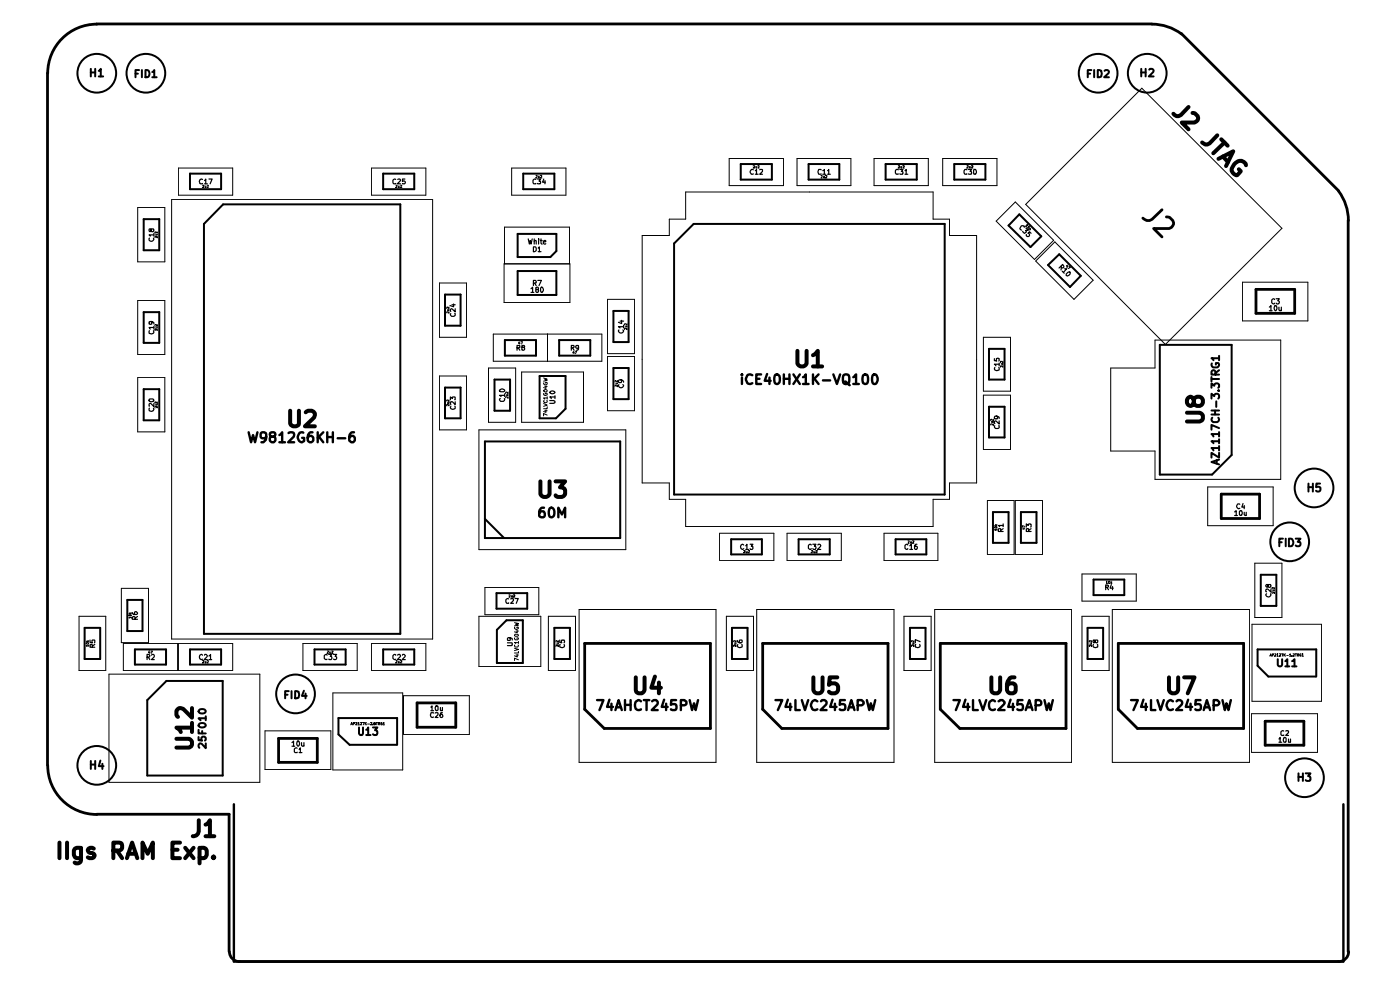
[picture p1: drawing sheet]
<svg xmlns="http://www.w3.org/2000/svg" width="297mm" height="210mm" viewBox="0 0 297 210" stroke-linecap="round" stroke-linejoin="round" font-family="sans-serif">
<g fill="none" stroke="#000" stroke-width=".59">
<path d="M10.1 15.5v146.8M20.5 5.1h223.8M20.5 5.1a10.4 10.4 0 0 0-10.4 10.4M244.4 5.1a10.4 10.4 0 0 1 6.2 2.1M250.6 7.1l33.4 33.4M246.5 44.5l-2.1 2a1.41 1.41 0 0 1-2-.2M247.4 46l.7 .1 .7 .7a1.1 1.1 0 0 1-.8 1.7h-3.3l1.8 1.8M284 40.5a10.4 10.4 0 0 1 2 6.3M286 46.7v155.1M266.4 61.4h8.3v5.1h-8.3zM259.1 104.8h8.1v5.2h-8.1zM124 136.5h26.7v18h-22.5l-4.2-4z"/>
<path d="M161.8 136.5h26.6v18h-22.5l-4.1-4zM199.5 136.5h26.6v18h-22.5l-4.1-4zM237.2 136.5h26.6v18h-22.5l-4.1-4zM59.1 156.6h8.2v5.1h-8.2zM88.5 149.1h8.2v5.2h-8.2zM268.4 153h8.2v5.1h-8.2zM10.1 162.4a10.4 10.4 0 0 0 10.4 10.4M20.5 172.7h28.1v29.1M48.7 201.9a2.08 2.08 0 0 0 2.1 2.1M50.7 204h233.3M286.1 201.9a2.08 2.08 0 0 1-2.1 2.1"/>
</g>
<g fill="none" stroke="#000" stroke-width=".42">
<path d="M19.3 15.4h.9M19.3 14.6v1.6M20.2 14.6v1.6M21 15l.4-.4v1.6M21 16.2h.9M28.7 15.6h.6M29.5 14.9h-.8v1.5M30.1 14.9v1.5M30.9 14.9a.77 .77 0 0 1 .8 .7 .77 .77 0 0 1-.8 .8zM32.3 15.3l.4-.4v1.5M32.3 16.4h.9M230.8 15.6h.5"/>
<path d="M231.5 14.9h-.7v1.5M232.1 14.9v1.5M232.9 14.9l.7 .1v1.2l-.4 .2h-.3zM234.3 15l.1-.1a.6 .6 0 0 1 .8 .2v.4l-1 .9h1M242.1 14.6v1.6M242.1 15.4h.9M243 14.6v1.6M243.8 14.8l.2-.2h.4l.3 .4-1 1.2h1M40.3 36.8h6.6v3.3h-6.6zM81.3 36.8h6.6v3.3h-6.6zM111 36.8h6.6v3.3h-6.6zM157.1 34.8h6.6v3.3h-6.6z"/>
<path d="M171.5 34.8h6.6v3.3h-6.6zM187.9 34.8h6.6v3.3h-6.6zM202.4 34.8h6.6v3.3h-6.6zM30.5 46.5h3.3v6.6h-3.3zM47.3 43.4h37.6v91.1h-41.6v-87zM109.8 49.6h8.2v3.7l-1.2 1.2h-7zM109.8 57.5h8.2v5.1h-8.2zM143 51.6l4.2-4.1h53.2v57.4h-57.4zM216.2 45.5l4.7 4.6-2.3 2.3-4.6-4.6zM222.3 56.2l2.4-2.3 4.6 4.6-2.3 2.4zM30.5 66.2h3.3v6.5h-3.3zM94.4 62.5h3.3v6.6h-3.3z"/>
<path d="M107.1 72.1h6.6v3.3h-6.6zM114.5 79.8h5.5v6.9l-2.1 2h-3.4zM118.6 72.1h6.6v3.3h-6.6zM130.1 66h3.3v6.6h-3.3zM130.1 78.1h3.3v6.6h-3.3zM209.8 74h3.3v6.5h-3.3zM246 73.2h15.3v23.3l-4.2 4.2h-11.1zM257 80v.9M257.1 77.1l-.1 .3 .3 .5h1.1a.53 .53 0 0 0 0-.9h-.5v.3M257.9 79.5l-.1-.8-.3-.2-.3 .1-.2 .3v.6h1.6M258.6 76h-1.6l.3 .1 .1 .3M258.6 75.5v.9"/>
<path d="M258.6 78.5l-.7 .6M30.5 82.6h3.3v6.6h-3.3zM94.4 82.2h3.3v6.5h-3.3zM102.9 93.6h28.7v20.5h-28.7zM104.9 80.5h3.3v6.6h-3.3zM209.8 86.3h3.3v6.5h-3.3zM257 84.5v-1l.6 .5 .2-.4h.6l.2 .3-.2 .6M257 82.3v-1l.6 .5v-.2a.6 .6 0 0 1 1 0v.5l-.2 .2M257 87.9h1.6M257 87.1h1.6M257 80.4h1.6M257.2 88.6l-.2 .4 .3 .5h1.1a.53 .53 0 0 0 0-.9"/>
<path d="M257.8 87.1v.8M258 85.1v1.2M258.1 97.6v.7M258.4 82.8h.2M258.6 97.5l-1.6 .5 1.6 .5M258.6 96.1v1l-1.6-1v1M258.6 95h-1.6l.4 .5M258.6 93.6h-1.6l.4 .4M258.6 92.1h-1.6l.4 .5M258.6 90.8l-1.6-.7v1M258.6 91.7v.9M258.6 93.2v.8"/>
<path d="M258.6 94.6v.9M102.9 110.1l4 4M155.1 114.4h6.5v3.2h-6.5zM169.4 114.4h6.6v3.2h-6.6zM190 114.4h6.5v3.2h-6.5zM210.7 108.6h3.3v6.5h-3.3zM216.6 108.6h3.3v6.5h-3.3zM271.4 115h.5M272.2 114.3h-.8v1.6M272.8 114.3v1.6M273.4 114.3h.5a.84 .84 0 0 1 .5 .9 .84 .84 0 0 1-1 .7zM274.9 114.3h1l-.6 .6 .5 .1v.7l-.3 .2-.6-.2"/>
<path d="M277.6 102.6v1.7M277.6 103.3h.9M278.5 102.6v1.7M280 102.6h-.7l-.1 .7h.8v.8l-.2 .2-.6-.2M18 133.2h3.3v6.6h-3.3zM27 127.3h3.2v6.6h-3.2zM28.6 137.8h6.6v3.2h-6.6zM40.3 137.8h6.6v3.2h-6.6zM66.7 137.8h6.6v3.2h-6.6zM81.3 137.8h6.6v3.2h-6.6zM105.3 125.8h6.5v3.3h-6.5zM105.4 133.6l2-2h3.5v9h-5.5z"/>
<path d="M117.6 133.2h3.3v6.6h-3.3zM155.3 133.2h3.3v6.6h-3.3zM193 133.2h3.3v6.6h-3.3zM230.7 133.2h3.3v6.6h-3.3zM232 122.9h6.5v3.3h-6.5zM267.5 121.9h3.3v6.6h-3.3zM271.1 139.8v1.2l.3 .4 .4-.1 .2-.3v-1.2M35.3 144.4h11.9v20.1h-16v-16zM42.1 156.3v.7l.8 .1-.2-.2v-.4l.3-.2h.4l.2 .2v.4l-.1 .2M42.1 154.8v.8h1.5M42.2 153.6a.84 .84 0 0 1 1.4 .4 .88 .88 0 0 1-1.5-.2zM42.2 150.7a.87 .87 0 0 1 1.4 .2 .84 .84 0 0 1-.7 .5 .84 .84 0 0 1-.8-.6z"/>
<path d="M42.9 155.1v.5M43.6 157.7v1l-.8-.9-.4-.1a.59 .59 0 0 0-.1 .9M43.6 152.4h-1.5l.4 .4M43.6 151.9v.9M60.5 147.4h.5M61.3 146.6h-.8v1.5M61.9 146.6v1.5M62.6 146.6l.8 .2v1.2l-.4 .1h-.4zM64.5 146.5l-.4 1.1h1M64.8 147.1v1M76.2 154.3v1.3l.2 .3 .5-.1 .1-1.5M77.7 154.8l.4-.5v1.6"/>
<path d="M77.7 155.9h.9M79.1 154.3h1l-.6 .6 .5 .1v.8l-.6 .1-.3-.2M84.2 158h-10l-2.4-2.2v-3.5h12.4v5.7M272.7 140.3l.4-.5v1.6M272.7 141.4h.8M274.1 140.3l.5-.5v1.6M274.1 141.4h.9M279.1 143.5h-10l-2.3-2.3v-3.4h12.4v5.7M19.3 161.4v1.7M19.3 162.2h.9M20.2 161.4v1.7M21.3 161.3l-.3 1.2h1"/>
<path d="M21.7 162v1.1M275.5 164v1.7M275.5 164.8h.9M276.4 164v1.7M277 164h1l-.5 .6 .4 .1v.9l-.7 .1-.2-.2"/>
<circle cx="20.5" cy="15.5" r="4.1"/>
<circle cx="30.9" cy="15.5" r="4.1"/>
<circle cx="233" cy="15.5" r="4.1"/>
<circle cx="243.4" cy="15.5" r="4.1"/>
<circle cx="273.6" cy="114.9" r="4.1"/>
<circle cx="278.8" cy="103.5" r="4.1"/>
<circle cx="62.7" cy="147.2" r="4.1"/>
<circle cx="20.5" cy="162.4" r="4.1"/>
<circle cx="276.7" cy="165" r="4.1"/>
</g>
<g fill="none" stroke="#000" stroke-width=".21">
<path d="M242.2 18.7l29.8 29.7-24.8 24.7-29.6-29.7zM37.8 35.6h11.6v5.8h-11.6zM42.9 39.3h.4l-.4 .5h.4M43.5 39.5v.3l.2-.1M43.7 39.5v.3M43.9 39.3h.3l-.3 .5h.3M78.8 35.6h11.5v5.8h-11.5zM84 39.3h.2v.2l-.3 .3h.3M84.5 39.5v.2h.2M84.7 39.5v.3M84.9 39.3l.4 .1-.4 .4h.4M108.5 35.6h11.6v5.8h-11.6z"/>
<path d="M113.7 37.3l.2-.1 .1 .2-.4 .4h.4M114.2 37.3v.4h.2M114.4 37.3v.5M114.6 37.3l.2-.1 .2 .1-.4 .5h.4M154.7 33.6h11.5v5.8h-11.5zM159.8 35.2h.3l-.3 .4h.3M160.4 35.3v.3h.1v-.3M160.8 35.2l.2-.1v.3l-.2 .2h.2M169.1 33.6h11.4v5.8h-11.4zM174.2 37.3h.2l-.2 .5h.2M174.7 37.3v.4h.2M174.9 37.3v.5"/>
<path d="M175.1 37.3h.3l-.3 .5h.3M185.4 33.6h11.5v5.8h-11.5zM190.6 35.2l.2-.1v.3l-.3 .2h.3M191.1 35.3v.3h.2v-.3M191.5 35.2h.4l-.4 .4h.4M200 33.6h11.5v5.8h-11.5zM205.1 35.2l.3-.1v.3l-.3 .2h.3M205.7 35.3v.3h.1v-.3M206.1 35.2h.3l-.3 .4h.3M29.2 44h5.8v11.5h-5.8zM33 49.7h.4v.2h-.4M33.4 50.1v.4l-.3-.4-.2 .1v.2"/>
<path d="M33.4 49.2v.2l-.3-.2h-.2v.2M36.4 42.3h55.4v93.3h-55.4zM106.9 56h14v8.2h-14zM107 56v-7.8h13.8v7.8M145.5 40.7h52.5v5.8h3.4v3.5h5.8v52.4h-5.8v3.5h-3.4v5.8h-52.5v-5.8h-3.5v-3.5h-5.8v-52.4h5.8v-3.5h3.5zM215.4 42.8l8.1 8.2-4 4-8.2-8.1zM217.5 47.9l.3 .3M217.8 47.7h.2l-.3 .4M218.3 48.7l.2 .1 .1-.3-.1-.1-.4 .4M218.4 48.2l-.1-.3-.2 .2 .2 .2-.1 .1-.3-.1M219.7 55.4l4.1-4.1 8.1 8.1-4.1 4.1zM226.6 56.2l-.4 .2 .3 .2"/>
<path d="M226.6 56.5l-.3 .2M226.8 56.5l.3 .2-.5 .3M263.6 59.9h13.9v8.2h-13.9zM29.2 63.8h5.8v11.4h-5.8zM33 69.3h.4l-.1 .3h-.3M33.4 69.8v.3l-.4-.3-.1 .1v.2M33.4 68.8v.4l-.3-.4-.2 .1v.3M93.2 60h5.8v11.5h-5.8zM93.2 79.8h5.8v11.4h-5.8zM94.9 65.7h.4v.2h-.4M95.3 66.1v.4l-.3-.4-.3 .1 .1 .2M95.3 65.1v.3l-.5-.3v.3"/>
<path d="M103.6 78.1h5.8v11.5h-5.8zM104.6 70.9h23.1v5.7h-23.1zM110.2 72.5l-.2 .3h.3M110.2 72.6v.4M110.5 72.5h.3l-.1 .5M110.7 78.9h13.1v10.7h-13.1zM116.2 70.9v5.7M121.7 74.5l-.2 .3h.3M121.8 74.7v.3M122 74.5h.3l-.2 .5M128.9 75.6h5.7v11.5h-5.7zM128.9 63.5h5.7v11.5h-5.7z"/>
<path d="M132.7 69.2h.3M132.9 69.2l.1 .1h-.3M133 69.6v.3l-.3-.3h-.2v.3M133 68.7v.2l-.3-.2h-.2v.2M208.6 71.5h5.8v11.5h-5.8zM212.4 77.1h.4M212.7 77.1l.1 .2-.4 .1M212.8 77.6v.3l-.5-.3v.3M212.8 76.6v.4l-.4-.4h-.1v.4M235.6 78.1h9.4v-6h26.7v29.6h-26.7v-6h-9.4zM29.2 80.1h5.8v11.5h-5.8zM33 85.8h.4v.1h-.4"/>
<path d="M33.4 86.2v.3l-.3-.3-.2 .1v.2M33.4 85.3v.3l-.3-.3h-.2v.2M94.9 85.3h.4l-.1 .3h-.3M95.3 85.8v.3l-.5-.3v.3M95.3 84.8v.4l-.3-.4-.3 .1 .1 .2M101.6 91.2h31.2v25.4h-31.2zM107.4 83.7h.4M107.7 83.7l.1 .2h-.4M107.8 84.2v.3l-.3-.3h-.2v.2M107.8 83.1v.4l-.4-.4-.1 .1v.3M115.3 85.6l.8 .3-.8 .3M115.3 80.2l.8 .2-.5 .1 .5 .2-.8 .2"/>
<path d="M115.4 84.9a.34 .34 0 0 0 .1 .4 .34 .34 0 0 0 .4 0h.2l-.1-.4M115.4 83.5h-.1a.42 .42 0 0 0 .3 .4 .42 .42 0 0 0 .5-.2l-.1-.3h-.3v.2M115.4 82.7l.4-.1 .3 .2a.35 .35 0 0 1-.4 .4 .35 .35 0 0 1-.3-.5zM115.4 81.2l-.1 .2 .2 .2h.4l.2-.1-.1-.4h-.3v.2M115.6 87.1h.5M115.6 82h.5M115.8 87v.5l-.5-.2M115.8 81.9v.5l-.5-.2M116.1 88.1l-.8-.4v.5M116.1 86.3v.4h-.8M116.1 84.4h-.8l.3 .3M116.1 84.2v.5"/>
<path d="M130.6 81.3h.4M130.9 81.3v.2h-.3M131 81.7v.3l-.4-.3h-.1v.3M131 80.7v.3l-.4-.3-.1 .3M208.6 83.8h5.8v11.5h-5.8zM210.3 89.4h.4M210.7 89.4v.3h-.4M210.7 89.9v.4l-.3-.4-.3 .1 .1 .2M210.7 88.9v.3l-.4-.3-.2 .1 .1 .2M152.7 113.1h11.5v5.8h-11.5zM157.7 116.8h.4l-.4 .5h.4M158.2 116.9v.3h.3"/>
<path d="M158.5 116.9v.4M158.8 116.8h.2v.1l-.3 .4h.3M167 113.1h11.5v5.8h-11.5zM172.1 116.8h.3v.1l-.4 .4h.4M172.6 116.9v.4l.3-.1M172.9 116.9v.4M173.1 116.8h.3l-.3 .5h.3M187.5 113.1h11.5v5.8h-11.5zM192.6 114.7h.3l-.3 .5h.3M193.1 114.9v.2h.3M193.4 114.9v.3M193.5 114.7h.4l-.4 .5h.4"/>
<path d="M209.5 106.2h5.6v11.4h-5.6zM211 111.8l.3-.1 .2 .2-.4 .1zM211 111.5h.5M211.2 111.3l.1 .2M211.5 112.4h-.5l.2 .1M211.5 112.2v.3M211.5 111.3l-.2 .1M215.4 106.2h5.8v11.4h-5.8zM217.1 112h.3M217.3 112v.3l-.4-.1M217.4 111.7l-.5-.2v.3M256.2 103.3h13.9v8.2h-13.9z"/>
<path d="M266.2 119.5h5.8v11.5h-5.8zM16.8 130.7h5.6v11.5h-5.6zM18.3 136.4l.4-.1 .1 .3-.3 .1zM18.3 136.1h.5M18.5 135.9l.1 .2 .2-.2M18.8 137h-.5l.2 .1M18.8 136.8v.3M25.7 124.8h5.8v11.5h-5.8zM26.2 136.5h11.5v5.7h-11.5zM27.3 130.4h.5l.1 .2h-.6zM27.3 130.1h.6M27.5 130l.2 .1"/>
<path d="M27.9 131h-.6l.1 .2M27.9 130.9v.3M27.9 130l-.3 .1M31.7 138l-.2 .4h.3M31.8 138.3v.3M32 138.1h.3l-.2 .5M37.8 136.5h11.6v5.7h-11.6zM64.3 136.5h11.5v5.7h-11.5zM69.4 138.1h.3v.2l-.4 .3h.4M69.9 138.3v.3l.3-.1M70.2 138.3v.3M70.4 138.1l.3 .1-.3 .4h.3"/>
<path d="M78.8 136.5h11.5v5.7h-11.5zM101.6 130.7h13.1v10.7h-13.1zM102.9 124.6h11.4v5.8h-11.4zM108 126.2h.2l-.2 .5h.2M108.5 126.3v.4h.2v-.4M108.9 126.2h.3l-.3 .5h.3M109.1 137.5l.9 .3-.9 .2M109.1 134.7l.2-.2h.5l.2 .3-.2 .2h-.5zM109.1 132.1l.9 .2-.6 .1 .6 .2-.9 .2M109.2 136.8l-.1 .2 .2 .2h.5l.2-.2-.1-.2M109.2 135.3l-.1 .2 .2 .2h.5l.2-.3h-.4M109.2 133a.39 .39 0 0 0 .2 .4 .39 .39 0 0 0 .4 0l.2-.1-.1-.3h-.3v.2"/>
<path d="M109.5 138.9h.5M109.5 133.9h.5M109.7 138.9v.5l-.6-.3M109.7 133.8v.4l-.6-.2M110 140l-.9-.4v.5M110 138.2v.3h-.9M110 136.3h-.9l.3 .2M110 136.1v.4M116.3 130.7h5.8v11.5h-5.8zM118.1 136.4h.4M118.4 136.4l.1 .2-.4 .1M118.5 136.8v.4l-.6-.4v.4"/>
<path d="M118.5 135.9v.3l-.4-.3h-.2v.2M122.9 129.3h29v32.4h-29zM154.1 130.7h5.8v11.5h-5.8zM155.8 136.4h.3v.3h-.3M156.1 136.8v.4l-.2-.4-.3 .1 .1 .3M156.1 135.9v.3l-.2-.3-.3 .1 .1 .1M160.5 129.3h29.2v32.4h-29.2zM191.8 130.7h5.7v11.5h-5.7zM193.5 136.4h.4M193.8 136.4l.1 .2-.4 .1M193.9 136.8v.4l-.4-.4h-.1v.4M193.9 135.9v.3l-.4-.3h-.1v.2"/>
<path d="M198.3 129.3h29v32.4h-29zM229.5 130.7h5.8v11.5h-5.8zM229.5 121.8h11.5v5.7h-11.5zM231.2 136.4h.4v.3h-.4M231.6 136.8v.4l-.3-.4-.2 .1v.3M231.6 135.9v.3l-.3-.3-.2 .1v.1M234.7 123.4l.1-.1v.5M234.7 123.8h.3M235.3 123.3l.2 .1v.3l-.3 .1-.1-.3zM235.7 123.3v.5M235.7 123.6l.2 .2M235.9 123.4l-.2 .3"/>
<path d="M236 129.3h29.1v32.4h-29.1zM265.6 132.4h14.7v16.4h-14.7zM269.4 139.2l.2-.5 .1 .5M269.4 139h.3M269.9 138.9h.3v-.2h-.3v.5M270 125.1h.3v.2h-.3M270.3 125.6v.3l-.2-.3h-.3l.1 .3M270.3 124.6v.3l-.2-.3h-.3l.1 .3M270.4 138.7h.3v.2l-.4 .3h.4M270.9 138.9l.1-.2v.5M270.9 139.2h.3M271.4 138.7h.3v.2l-.3 .3h.3"/>
<path d="M271.9 138.7h.3l-.2 .5M272.4 138.7v.5M272.5 138.9l.2 .3M272.7 138.7l-.3 .2M273 139h.3M273.6 138.9l.1-.2v.5M273.6 139.2h.2M274.1 139.1v.1M274.3 138.7h.3v.2l-.4 .3h.4M274.7 138.7h.4M274.9 138.7v.5M275.3 138.9h.2v-.2h-.2v.5"/>
<path d="M275.3 138.9l.2 .3M276 138.7l-.3 .2 .3 .3-.1-.3M276.3 138.9l.1-.2v.5M276.3 139.2h.2M23.1 143h32v22.9h-32zM42.9 140.1h.4l-.4 .5h.4M43.5 140.3v.3l.2-.1M43.7 140.3v.3M43.9 140.1h.3l-.3 .5h.3M56.2 155h14v8.2h-14zM70.6 147h14.8v16.3h-14.8zM74.4 153.8l.2-.6 .2 .6"/>
<path d="M74.5 153.6h.3M74.9 153.5h.3l.1-.3h-.4v.6M75.4 153.2l.4 .1-.4 .5h.4M75.9 153.4l.2-.2v.6M75.9 153.8h.4M76.5 153.2h.2l-.2 .6h.2M76.9 153.2h.4l-.3 .6M77.5 153.2v.6M77.6 153.4l.1 .4M77.7 153.2l-.2 .3M78 153.6h.4M78.6 153.2h.3l-.3 .6h.3"/>
<path d="M79.1 153.7v.1M79.6 153.2h-.3v.3l.3-.1 .1 .3h-.4M79.8 153.2h.3M79.9 153.2v.6M80.3 153.5h.2v-.3h-.2v.6M80.4 153.5l.1 .3M81 153.2l-.2 .1 .1 .5 .2-.1v-.2h-.2M81.3 153.4l.2-.2v.6M81.3 153.8h.2M84 140.1h.2v.2l-.3 .3h.3M84.5 140.3v.3l.2-.1M84.7 140.3v.3"/>
<path d="M84.9 140.1l.4 .1-.4 .4h.4M85.6 147.6h14v8.2h-14zM265.5 151.4h14v8.2h-14z"/>
</g>
<g fill="none" stroke="#000" stroke-width=".85">
<path d="M252.1 22.7l-1.6 1.7a1.03 1.03 0 0 1-1.6-.3M253 24h.5l.6 .6a.97 .97 0 0 1-.7 1.4h-2.7l1.4 1.4M258.2 28.7l-1.6 1.7a1.1 1.1 0 0 1-1.6-.2M258.5 33.7l3.1-1.6-1.5 3.1M259.1 29.6l1.3 1.3M259.4 33.2l1.1 1.2M259.8 30.2l-2.4 2.3M264.3 35.1a1.35 1.35 0 0 0-1.2-1 1.35 1.35 0 0 0-1.3 .8 1.27 1.27 0 0 0 0 2l.7 .3 .7-.9-.4-.4M169.2 74.4v2.7a1.06 1.06 0 0 0 .9 .7 1.06 1.06 0 0 0 1-.7v-2.7M172.5 75.4l1-1v3.3M172.5 77.7h1.9M61.6 87.1v2.7l.1 .4a1.18 1.18 0 0 0 1.6 0l.1-3.1"/>
<path d="M64.9 87.5l.5-.4h.7a.92 .92 0 0 1 .5 1.5l-1.9 1.8h2.1M251.8 87.5h2.7l.7 .6v.7l-.2 .4-.5 .2h-2.7M253.2 84.8a1.02 1.02 0 0 1 1.6-.5 1.02 1.02 0 0 1 0 1.7 1.02 1.02 0 0 1-1.6-.6v-.6l-.2-.5a.72 .72 0 0 0-.8-.1 .72 .72 0 0 0-.4 .6v.6a.77 .77 0 0 0 1.2 .5l.2-.5M114.6 102.1v2.7a1.06 1.06 0 0 0 1 .7 1.06 1.06 0 0 0 1-.7v-2.7M117.9 102.1h2l-1.1 1.3h.4l.5 .2 .2 .4v.8l-.2 .3-.5 .3h-.9l-.4-.3M37.4 156.7h2.7l.6 .6v.7l-.1 .3-.5 .3h-2.7M40.7 154.3h-3.3l.4 .3 .6 .7M40.7 150.2v2l-1.8-1.8-.5-.2a.95 .95 0 0 0-1 .6v.8l.4 .5M40.7 153.3v2M134.9 143.7v2.7l.1 .3 .5 .4h.6l.6-.7v-2.7M138.9 143.5l-.7 2.4h2M139.8 144.8v2.3"/>
<path d="M172.6 143.7v2.7l.1 .3a1.02 1.02 0 0 0 1.8-.3v-2.7M177.6 143.7h-1.6l-.1 1.6 .5-.3h.7l.4 .1 .3 .5v.8l-.2 .3-.5 .4h-.7l-.5-.4M210.3 143.7v2.7l.1 .3 .5 .4h.7l.6-.7v-2.7M215.2 143.7h-.7a2.27 2.27 0 0 0-.5 3.2l.2 .2h.7l.3-.2a1.45 1.45 0 0 0 0-1.8l-.3-.1h-.7l-.6 .6M248 143.7v2.7l.2 .3a1.02 1.02 0 0 0 1.7-.3v-2.7M251.2 143.7h2.2l-1.4 3.4M12.6 178.7v3.3M14.2 178.7v3.3M17.2 179.8l-.1 3a.89 .89 0 0 1-1.3 .2M38.2 178.7h-1.6v3.3h1.6M39.3 179.8l1.8 2.2M41.1 179.8l-1.8 2.2"/>
<path d="M42.2 174v2.4a1.12 1.12 0 0 1-1.3 1M42.3 179.8v3.3M43.6 174.9l.3-.1 .6-.8v3.4M43.6 177.4h1.9M17.2 180l-.3-.2h-.6l-.4 .2-.2 .4v1l.2 .5 .4 .1h.6l.3-.1M19.9 180a.76 .76 0 0 0-1.3 .4l.2 .4 .8 .1 .5 .5-.2 .5-.3 .1-1-.1M24 180.4h1.3l.4-.1a.9 .9 0 0 0-.4-1.6h-1.3v3.3M24.8 180.4l1.1 1.6M26.9 182l1.1-3.3 1.1 3.3M27.2 181.1h1.6M30.2 182v-3.3l1.1 2.4 1.1-2.4v3.3M36.6 180.3h1.1"/>
<path d="M42.3 180l.3-.2h.7l.3 .2 .3 .4v1l-.3 .5-.3 .1h-.7l-.3-.1M45.3 181.7l.2 .2-.2 .1-.2-.1 .2-.2v.3"/>
</g>
<g fill="none" stroke="#000" stroke-width=".25">
<path d="M43 38.1a.46 .46 0 0 0-.6 .1 .46 .46 0 0 0 0 .5l.1 .3 .5-.1M43.4 38.3l.2-.3v1M43.4 39h.6M44.3 38h.7l-.4 1M83.9 38.1l-.2-.1-.3 .2v.7h.5M84.4 38.1l.4-.1 .2 .3-.7 .7h.7M85.9 38h-.5v.5l.4-.1 .2 .4-.2 .2-.4-.1M113.7 38.1l-.3-.1-.3 .2 .1 .7h.5M114 38h.7l-.4 .4h.3l.1 .2-.1 .4-.6-.1M115.4 38l-.3 .7h.6M115.6 38.3v.7M159.8 36l-.1-.1a.55 .55 0 0 0-.6 .4 .55 .55 0 0 0 .3 .7l.4-.1"/>
<path d="M160.2 36.2l.3-.3v1.1M160.2 37h.6M161.2 36h.6v.4l-.6 .6h.6M174.2 36l-.5-.1-.2 .5 .2 .6 .5-.1M174.5 36.2l.4-.3v1.1M174.5 37h.6M175.6 36.2l.2-.3v1.1M175.6 37h.6M190.5 36l-.4-.1-.1 .3v.5l.1 .3 .4-.1M190.9 35.9h.7l-.4 .5h.3l.1 .1-.1 .5-.6-.1M192 36.2l.2-.3v1.1M192 37h.6"/>
<path d="M205.1 36l-.4-.1-.2 .3v.5l.2 .3 .4-.1M205.4 35.9h.7l-.3 .5h.2l.1 .1-.1 .5-.6-.1M206.6 35.9a.51 .51 0 0 1 .5 .6 .51 .51 0 0 1-.5 .5zM31.7 50.5l-.1 .4a.51 .51 0 0 0 .7 .3 .51 .51 0 0 0 .3-.7M32 48.7l.1-.1h.5v.1v.4l-.4 .1-.2-.6h-.4v.4l.2 .2 .2-.3M32.6 49.8h-1l.3 .3M32.6 49.5v.6M112.1 50.7l.2 1.1 .2-.8 .2 .8 .2-1.1M113.2 52.4h.4l.2 .2v.5l-.4 .3h-.2zM113.3 51.2l.2-.2 .3 .1v.7M113.3 50.7v1.1M114.1 59.5h.8l-.6 1.1"/>
<path d="M114.2 52.6l.2-.2v1M114.2 53.4h.6M114.3 50.7v.1M114.3 51v.8M114.6 51h.4M114.8 50.7v.9l.2 .2M115.3 51.4l.5-.1-.1-.3-.4 .2v.4l.1 .2 .4-.1M217.3 48.2v-.2h-.7l-.2 .6 .3 .2M217.6 48.4l.5 .4-.5 .1 .1 .1v.2l-.3 .3-.4-.4M218.7 49.5l-.3-.3-.3 .3 .3 .2v.3l-.2 .2h-.3l-.2-.5M225 56.5l.4 .4 .3-.2-.3-.6-.7 .8M225.2 56.7l-.1 .6"/>
<path d="M225.3 57.5l.5 .5M225.9 57h.4l-.7 .8M226.2 58.1l.3-.3 .5-.1a.45 .45 0 0 1-.2 .7l-.4 .1h-.2zM31.7 70.1l-.1 .6a.54 .54 0 0 0 .7 .1 .54 .54 0 0 0 .3-.7M32 68.2l.2 .1v.4l-.2 .1-.4-.1v-.4a.75 .75 0 0 1 1 .2v.2M32.6 69.5h-1l.3 .3M32.6 69.2v.6M95.6 66.5l-.1 .3 .3 .3h.5l.3-.2-.1-.4M95.9 64.6h.7M96.2 64.5v.6l-.7-.3M96.6 65.5v.7l-.8-.7-.3 .2 .1 .4M109.7 73.8l.6-.1v-.3l-.6-.1v1"/>
<path d="M109.9 73.8l.4 .5M110.9 73.7l-.2-.1v-.2l.5-.1 .1 .2-.6 .3v.4l.2 .1 .4-.2-.1-.4h-.2M112.7 61.3l.3-.4v1.1M112.7 62h.5M113.2 60.1l.6-.1v-.4l-.2-.1h-.4v1.1M113.4 60.1l.4 .5M113.8 61.4l-.1-.4 .4-.1 .2 .3-.1 .1-.5 .2v.4l.1 .1h.3l.2-.2-.2-.4M114.9 60.9a.63 .63 0 0 1 .1 1.1l-.3-.2v-.6zM121.2 73.8l.5-.1v-.4h-.5v1M121.5 73.8l.3 .5M122.7 73.7l-.1 .2h-.3l-.2-.4 .2-.2 .4 .1v.6l-.4 .3M131.3 70a.52 .52 0 0 0 .4 .7 .52 .52 0 0 0 .6-.6l-.2-.1"/>
<path d="M131.5 68.1h.8M131.9 67.9v.7l-.7-.2M132.3 69.3h-1.1l.3 .3M132.3 69v.6M210.9 76.1v.4l.6 .1-.1-.5h.6l-.1 .5M211 77.9a.45 .45 0 0 0 .1 .6 .45 .45 0 0 0 .6 0l.3-.1-.1-.5M212 77.3h-1.1l.4 .3M212 77v.6M269.3 65.2l.3-.4v1.1M269.3 65.9h.6M270.4 63.5l-.3-.1-.3 .2v.6l.3 .3 .3-.2M270.4 64.9l.2-.1a.61 .61 0 0 1 .3 .6 .61 .61 0 0 1-.3 .5l-.3-.4z"/>
<path d="M270.7 63.4h.7l-.3 .4 .3 .2-.1 .4-.4 .1-.2-.2M271.3 65.2v.5l.2 .2 .3-.2M271.8 65.2v.7M31.6 84.7l.8-.1 .2 .3a.58 .58 0 0 1-1 .1zM31.7 86.6l-.1 .4a.51 .51 0 0 0 .7 .2 .51 .51 0 0 0 .3-.6M32.6 85.6v.6l-.7-.6-.3 .1 .1 .5M95.5 84.8v-.6l.5 .3 .1-.3h.4v.6M95.6 86.2a.49 .49 0 0 0 .2 .6 .49 .49 0 0 0 .6-.1h.2l-.1-.5M96.6 85.2v.6l-.6-.6h-.4v.6M106 82.8a.63 .63 0 0 1 1.1 .1l-.3 .2h-.6zM106.1 84.5l-.1 .3 .2 .3h.6l.3-.3-.1-.3M107.1 83.9h-1.1l.3 .2"/>
<path d="M107.1 83.5v.6M116.6 85h.9l.2 .1v.3l-.2 .2h-.9M116.6 83.2a.64 .64 0 0 1 1.1 .1 .64 .64 0 0 1-1.1-.1zM117.7 84.2h-1.1l.4 .3M117.7 83.9v.6M131.3 81.6a.52 .52 0 0 0 .4 .7 .52 .52 0 0 0 .6-.6l-.2-.1M131.7 80.6l.2 .2-.1 .4h-.5v-.6a.68 .68 0 0 1 1 .5M211 90.3l-.1 .3 .3 .3 .7-.1v-.5M211.4 88.3l.2 .2-.1 .4h-.5v-.5a.73 .73 0 0 1 1 .1v.3M212 89.3v.7l-.7-.7-.4 .2 .1 .4M157.8 115.6l-.3-.2a.52 .52 0 0 0-.4 .6 .52 .52 0 0 0 .6 .5l.1-.1M158.2 115.8l.3-.4v1.1"/>
<path d="M158.2 116.5h.6M159.1 115.4h.6l-.3 .5 .3 .1v.4l-.1 .1h-.4l-.1-.1M172.1 115.6l-.3-.2-.3 .3v.6l.3 .2 .3-.1M172.4 115.4h.7l-.3 .5 .3 .1-.1 .5h-.4l-.2-.1M173.5 115.6l.1-.2h.3l.2 .4-.7 .7h.7M192.6 115.6l-.3-.2-.3 .3v.6l.3 .2 .3-.1M193 115.8l.3-.4v1.1M193 116.5h.6M194.5 115.4h-.2l-.3 .3v.7l.4 .1 .2-.5-.2-.1-.4 .1M212.3 112.7v-.5l-.4-.1-.1 .6h1M212.8 111.5h-1l.2 .2M212.8 112.1l-.5 .4"/>
<path d="M212.8 111.1v.6M217.7 111.8v-.7l.4 .4v-.3l.2-.1 .4 .1v.6M218.2 112.7v-.5l-.4-.1-.1 .6h1M218.7 112.1l-.5 .4M261.9 108.6l.4-.3v1M261.9 109.3h.6M262.9 108.5l.2-.2a.52 .52 0 0 1 .5 .5 .52 .52 0 0 1-.4 .5l-.3-.1zM263 107l-.4-.1-.3 .4 .4 .6 .3-.1M263.7 106.8l-.3 .8h.6M264 108.7v.5l.1 .1h.3M264 107.2v.7M264.4 108.7v.6"/>
<path d="M19.1 135.8v.5l.5 .1-.1-.6h.5v.6M19.6 137.3v-.5h-.5v.5h1M20.1 136.7l-.5 .3M28.1 129.9l.2 .4h.7l.2-.3-.3-.2h-.2l-.2 .2 .2 .3M28.7 131.4l-.1-.5-.3-.1-.2 .1v.5h1.1M29.2 130.8l-.5 .3M31.2 139.4l.5-.1v-.4l-.5-.1v1.1M31.5 139.4l.3 .5M32.1 139l.2-.2 .4 .2v.3l-.6 .6h.6M43 139l-.2-.2a.52 .52 0 0 0-.5 .6 .52 .52 0 0 0 .7 .4M43.4 139l.1-.2h.2l.3 .4-.7 .7h.7M44.3 139.2l.4-.4v1.1"/>
<path d="M44.3 139.9h.6M69.4 139l-.3-.2-.3 .3v.6l.3 .2 .3-.1M69.7 138.8h.7l-.3 .4 .3 .2-.1 .4h-.6M70.7 138.8h.7l-.3 .4 .3 .2-.1 .4h-.6M83.9 139l-.2-.2-.3 .3v.6l.3 .2 .2-.1M84.4 139l.4-.2 .2 .4-.7 .7h.7M85.4 139l.1-.2h.2l.3 .4-.7 .7h.7M107.7 136.4h1v.5l-1 .1M107.9 127h-.2l-.4 .2v.5l.2 .3 .4-.1M108.1 135.3l.1 .1v.4h-.5v-.4a.7 .7 0 0 1 1 .1v.3M108.3 127h.6v.4l-.6 .6h.6M109.3 127h.6l-.4 1"/>
<path d="M118.7 135.8v.5l.5 .1v-.6h.5v.6M118.8 136.7l-.1 .5a.54 .54 0 0 0 .7 .1 .54 .54 0 0 0 .3-.6M156.4 135.8l.1 .4 .8 .2 .1-.2v-.4h-.6v.4l.2 .2M156.5 136.7a.45 .45 0 0 0 .1 .6 .45 .45 0 0 0 .6 0l.2-.1v-.5M194.3 136.7l-.1 .5a.54 .54 0 0 0 .7 .1 .54 .54 0 0 0 .2-.6M195.2 136.1l-1-.4v.7M231.9 136.7a.45 .45 0 0 0 .1 .6 .45 .45 0 0 0 .6 0l.3-.1-.1-.5M232.3 135.9l.2-.1h.4v.4l-.4 .2-.2-.3v-.3h-.4v.3l.1 .3 .3-.3M234.6 124.6h.4l.2-.3-.6-.2v1M234.8 124.6l.4 .5M235.8 124l-.3 .8h.7M236 124.4v.7"/>
<path d="M268.7 125.9l-.2 .2a.52 .52 0 0 0 .6 .5 .52 .52 0 0 0 .4-.7M269 124.2l.1-.2h.4l.1 .2-.2 .4-.4-.2-.1-.4-.4 .2 .3 .4 .2-.3M269.6 124.9v.7l-.7-.7-.4 .3v.2l.2 .1M61.9 157.5l.4-.3v1.1M61.9 158.3h.6M63 158.7l-.2-.1-.4 .3v.6l.2 .1h.4M63 157.3l.2-.1a.61 .61 0 0 1 .4 .5 .61 .61 0 0 1-.4 .6l-.2-.4zM63.5 159l.2-.4v1M63.5 159.6h.6M64 157.5v.6l.1 .2 .4-.2M64.5 157.5v.8M91.4 150l.3-.3v1.1"/>
<path d="M91.4 150.8h.6M92 151.3l-.5-.1a.54 .54 0 0 0-.2 .7 .54 .54 0 0 0 .7 .2M92.3 151.3h.6v.3l-.6 .6h.6M92.4 149.8l.4-.1 .1 .2v.7l-.2 .2a.58 .58 0 0 1-.3-1zM93.4 150.1v.6h.5M93.9 151.2h-.4a.83 .83 0 0 0 0 1h.3l.1-.4-.1-.3h-.3l-.2 .3M93.9 150.1v.7M271.3 156.8l.3-.4v1M271.3 157.4h.6M272.3 155.1l-.2-.1-.4 .2v.6l.2 .2 .4-.1M272.3 156.5l.3-.1 .2 .2v.8h-.5zM272.8 155.1h.5v.3l-.5 .6h.5"/>
<path d="M273.3 156.8v.6h.5M273.8 156.8v.6"/>
</g>
<g fill="none" stroke="#000" stroke-width=".51">
<path d="M157.4 79.4v.2M159.6 79.6l-.2-.1a.7 .7 0 0 0-1 .4 .91 .91 0 0 0 0 1.2 .91 .91 0 0 0 1.2 .2M161.5 79.4h-1.1v2.1h1.1M162.7 79.3l-.5 1.5h1.3M164.4 79.6l.4-.2a1.08 1.08 0 0 1 .7 1 1.08 1.08 0 0 1-.7 1.1l-.4-.2-.1-.6zM166.3 79.4v2.1M167.5 79.4v2.1M168.3 79.4l1.4 2.1M169.7 79.4l-1.4 2.1M172.5 79.4v2.1M173.7 79.4l-1.2 1.2M176.8 79.4l.7 2.1 .7-2.1"/>
<path d="M178.9 79.7a.71 .71 0 0 1 .8-.3 .71 .71 0 0 1 .5 .7l-.1 1.1a.71 .71 0 0 1-.8 .2 .71 .71 0 0 1-.5-.6zM183.1 79.6l.4-.2 .4 .1 .3 .7-.2 1.1-.5 .2a.95 .95 0 0 1-.5-1.3zM185.2 79.6l.2-.2a1.09 1.09 0 0 1 .9 .9 1.09 1.09 0 0 1-.5 1.1l-.4 .1-.3-.4-.1-.9zM52.7 91.7l.6 2.1 .4-1.5 .4 1.5 .5-2.1M56.5 92.6a.72 .72 0 0 1-1 .3l-.2-.3 .1-.7 .2-.2 .8 .2a1.66 1.66 0 0 1-.5 1.9h-.4M57.7 92.6l-.5-.4 .1-.3 .4-.2 .6 .1 .1 .3-.1 .3-.2 .2-.7 .1-.2 .3 .2 .6 .7 .2a.72 .72 0 0 0 .2-1l-.2-.2M59.3 92.3l.6-.6v2.1M59.3 93.8h1.2M61.2 91.9l.8-.2a.46 .46 0 0 1 .4 .6l-.1 .3-1.2 1.2h1.3M64.3 91.8a.7 .7 0 0 0-1 .4 1.07 1.07 0 0 0 .8 1.6l.4-.2v-.7h-.4M66.3 91.7a.84 .84 0 0 0-1 .9v.8a.62 .62 0 0 0 .6 .4 .62 .62 0 0 0 .6-.4v-.5a.62 .62 0 0 0-.6-.5 .62 .62 0 0 0-.6 .5M67.4 91.7v2.1"/>
<path d="M67.7 92.6l.9 1.2M68.6 91.7l-1.2 1.2M69.4 91.7v2.1M69.4 92.7h1.2M70.6 91.7v2.1M71.6 93h1.6M75.1 91.7a.84 .84 0 0 0-1 .9l.1 1 .3 .2h.4l.3-.2 .1-.7-.4-.4h-.4l-.4 .4M157.4 80.1v1.4M160.4 80.4h.7M163.2 80.1v1.4M166.3 80.4h1.2M170.4 80l.2-.1 .3-.5v2.1"/>
<path d="M170.4 81.5h1.1M172.7 80.3l1 1.2M174.6 80.7h1.5M179.2 80.9l1.1 .8M181 80l.6-.6v2.1M181 81.5h1.2M115.4 107.7a.83 .83 0 0 0-1 .8v.9a.72 .72 0 0 0 1 .2l.2-.2-.2-.9h-.6l-.4 .4M116.6 107.9l.3-.2a1.08 1.08 0 0 1 .7 1 1.08 1.08 0 0 1-.7 1l-.3-.1-.2-.6zM118.5 109.7v-2l.7 1.4 .7-1.4v2M126.7 148.5h1.3l-.8 2.1M129.3 148.4l-.5 1.5h1.2M129.7 149.3v1.3"/>
<path d="M130.6 150.6l.6-2.1 .7 2.1M130.7 150h1M132.6 148.5v2.1M132.6 149.5h1.2M133.8 148.5v2.1M136 148.8l-.4-.3a1.12 1.12 0 0 0-.9 1 1.12 1.12 0 0 0 .7 1.1l.6-.1M136.6 148.5h1.2M137.2 148.5v2.1M138.3 148.8l.4-.3h.5a.65 .65 0 0 1 .2 .9l-1.1 1.2h1.2M140.9 148.4l-.5 1.5h1.2M141.3 149.3v1.3M143.4 148.5h-1l-.1 1 .4-.1h.6l.2 .4-.1 .7-.2 .1-.9-.1"/>
<path d="M144.4 149.6h.8l.4-.3a.63 .63 0 0 0-.4-.8h-.8v2.1M146.3 148.5l.5 2.1 .4-1.4 .4 1.4 .5-2.1M164.5 148.5h1.4l-.9 2.1M167.1 148.4l-.5 1.5h1.3M167.6 149.3v1.3M168.7 148.5v2.1h1M170.1 148.5l.7 2.1 .7-2.1M173.4 148.8a.9 .9 0 0 0-1.2 .1 .9 .9 0 0 0 0 1.2 .74 .74 0 0 0 1.2 .4M174.2 148.8l.2-.3h.5l.4 .3v.4l-1.2 1.4h1.2M176.6 148.4l-.5 1.5h1.4M177.1 149.3v1.3M179.2 148.5h-1l-.1 1 .3-.1h.8l.1 .4-.1 .7-.3 .1h-.5l-.3-.1"/>
<path d="M179.9 150.6l.7-2.1 .7 2.1M180.1 150h1M182 149.6l1-.1 .2-.2v-.4l-.4-.4h-.8v2.1M183.9 148.5l.5 2.1 .3-1.4 .5 1.4 .5-2.1M202.3 148.5h1.3l-.8 2.1M204.8 148.4l-.5 1.5h1.4M205.3 149.3v1.3M206.4 148.5v2.1h1M207.8 148.5l.7 2.1 .7-2.1M211.1 148.8l-.4-.3a1.12 1.12 0 0 0-.9 1 1.12 1.12 0 0 0 .7 1.1l.6-.1M211.8 148.8l.4-.3h.5l.4 .4v.3l-1.3 1.4h1.3M214.4 148.4l-.5 1.5h1.2"/>
<path d="M214.9 149.3v1.3M216.9 148.5h-1l-.1 1 .4-.1h.6l.2 .4-.1 .7-.2 .1-.9-.1M217.6 150.6l.8-2.1 .6 2.1M217.8 150h1M219.7 149.6h.8l.4-.3a.63 .63 0 0 0-.4-.8h-.8v2.1M221.6 148.5l.5 2.1 .4-1.4 .3 1.4 .6-2.1M239.9 148.5h1.5l-.9 2.1M242.6 148.4l-.5 1.5h1.2M243.1 149.3v1.3M244.2 148.5v2.1h.9M245.5 148.5l.7 2.1 .7-2.1M248.8 148.8a.9 .9 0 0 0-1.2 .1 .9 .9 0 0 0 .1 1.2 .74 .74 0 0 0 1.1 .4"/>
<path d="M249.6 148.8l.3-.3h.5l.3 .3 .1 .4-1.3 1.4h1.3M252.1 148.4l-.6 1.5h1.4M252.6 149.3v1.3M254.7 148.5h-1l-.1 1 .2-.1h.8l.2 .4-.1 .7-.4 .1h-.5l-.2-.1M255.4 150.6l.6-2.1 .7 2.1M255.5 150h1M257.5 149.6l.9-.1 .3-.2v-.4l-.5-.4h-.7v2.1M259.3 148.5l.5 2.1 .4-1.4 .4 1.4 .5-2.1M49.6 170.6v33.4h235.4v-33.4"/>
</g>
</svg>
